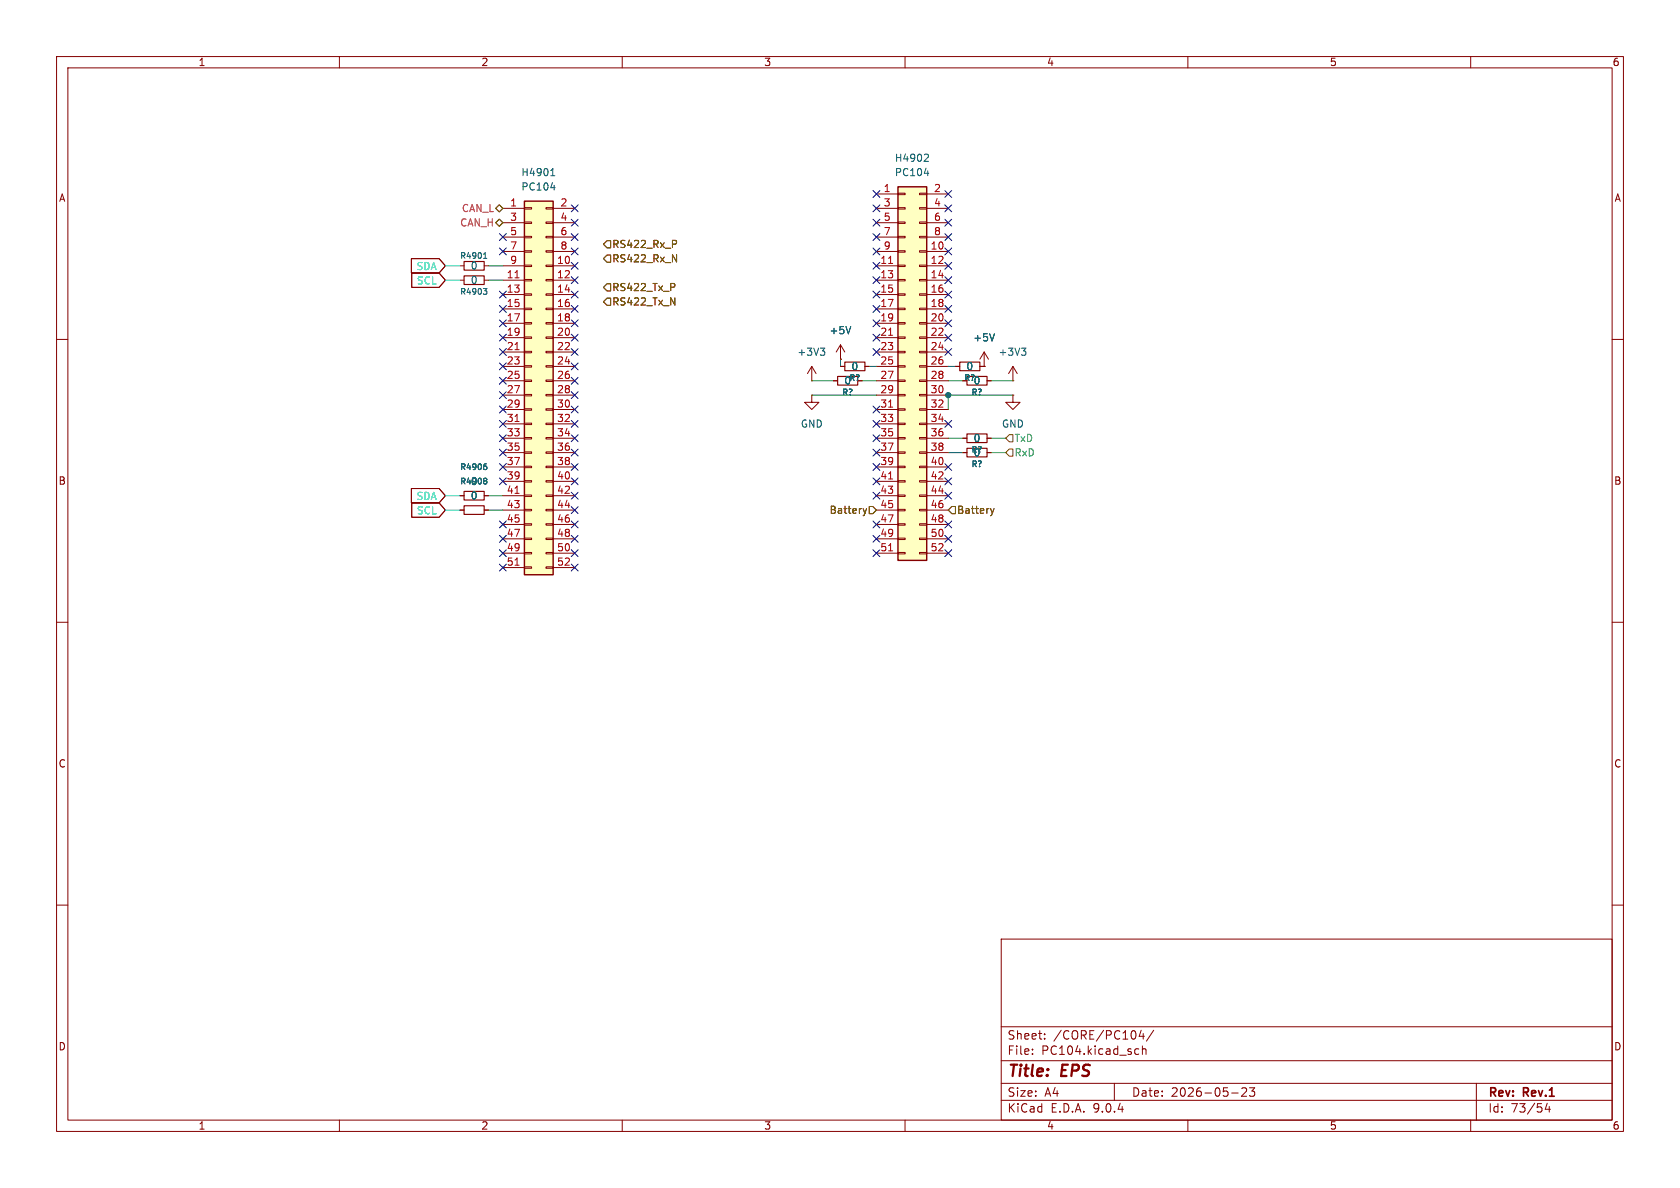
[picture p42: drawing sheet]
<svg xmlns="http://www.w3.org/2000/svg" width="297mm" height="210mm" viewBox="0 0 297 210" stroke-linecap="round" stroke-linejoin="round" font-family="sans-serif">
<defs><g id="words">
<g font-size="2.8" fill="#840000">
<text x="178" y="190.9">Title:</text>
<text x="187.7" y="190.9">EPS</text>
</g>
<g font-size="2.1" fill="#840000">
<text x="178" y="184">Sheet:</text>
<text x="186.2" y="184">/CORE/PC104/</text>
<text x="178" y="186.7">File:</text>
<text x="184.1" y="186.7">PC104.kicad_sch</text>
<text x="178" y="196.9">KiCad</text>
<text x="178" y="194.1">Size:</text>
<text x="184.7" y="194.1">A4</text>
<text x="185.7" y="196.9">E.D.A.</text>
<text x="193.3" y="196.9">9.0.4</text>
<text x="200" y="194.1">Date:</text>
<text x="207" y="194.1">2026-05-23</text>
<text x="263" y="194.3">Rev:</text>
<text x="263" y="196.9">Id:</text>
<text x="267.1" y="196.9">73/54</text>
<text x="269.4" y="194.3">Rev.1</text>
</g>
<g font-size="1.8" fill="#840000">
<text x="35" y="11.9">1</text>
<text x="85" y="11.9">2</text>
<text x="135" y="11.9">3</text>
<text x="185" y="11.9">4</text>
<text x="235" y="11.9">5</text>
<text x="285" y="11.9">6</text>
<text x="10.3" y="35.9">A</text>
<text x="285.3" y="35.9">A</text>
<text x="10.3" y="85.9">B</text>
<text x="285.3" y="85.9">B</text>
<text x="10.3" y="135.9">C</text>
<text x="285.3" y="135.9">C</text>
<text x="10.3" y="185.9">D</text>
<text x="285.3" y="185.9">D</text>
<text x="35" y="199.9">1</text>
<text x="85" y="199.9">2</text>
<text x="135" y="199.9">3</text>
<text x="185" y="199.9">4</text>
<text x="235" y="199.9">5</text>
<text x="285" y="199.9">6</text>
</g>
<g font-size="1.8" fill="#006464">
<text x="158.1" y="28.8">H4902</text>
<text x="92.1" y="31.3">H4901</text>
<text x="92.1" y="33.9">PC104</text>
<text x="158.1" y="31.3">PC104</text>
<text x="83.1" y="47.9">0</text>
<text x="83.1" y="50.4">0</text>
<text x="146.6" y="59.3">+5V</text>
<text x="140.9" y="63.1">+3V3</text>
<text x="150.4" y="65.6">0</text>
<text x="170.7" y="65.6">0</text>
<text x="172" y="60.6">+5V</text>
<text x="176.4" y="63.1">+3V3</text>
<text x="149.2" y="68.2">0</text>
<text x="172" y="68.2">0</text>
<text x="141.5" y="75.8">GND</text>
<text x="177" y="75.8">GND</text>
<text x="172" y="80.9">0</text>
<text x="172" y="78.3">0</text>
<text x="83.1" y="86">0</text>
<text x="83.1" y="88.5">0</text>
</g>
<g font-size="1.8" fill="#a90000">
<text x="156.1" y="34">1</text>
<text x="165" y="34">2</text>
<text x="90.1" y="36.6">1</text>
<text x="90.1" y="39.1">3</text>
<text x="90.1" y="41.7">5</text>
<text x="99" y="36.6">2</text>
<text x="99" y="39.1">4</text>
<text x="99" y="41.7">6</text>
<text x="156.1" y="36.6">3</text>
<text x="156.1" y="39.1">5</text>
<text x="156.1" y="41.7">7</text>
<text x="165" y="36.6">4</text>
<text x="165" y="39.1">6</text>
<text x="165" y="41.7">8</text>
<text x="90.1" y="44.2">7</text>
<text x="90.1" y="46.7">9</text>
<text x="98.4" y="46.7">10</text>
<text x="99" y="44.2">8</text>
<text x="155.5" y="46.7">11</text>
<text x="156.1" y="44.2">9</text>
<text x="164.4" y="44.2">10</text>
<text x="164.4" y="46.7">12</text>
<text x="89.5" y="49.3">11</text>
<text x="89.5" y="51.8">13</text>
<text x="98.4" y="49.3">12</text>
<text x="98.4" y="51.8">14</text>
<text x="155.5" y="49.3">13</text>
<text x="155.5" y="51.8">15</text>
<text x="164.4" y="49.3">14</text>
<text x="164.4" y="51.8">16</text>
<text x="89.5" y="54.4">15</text>
<text x="89.5" y="56.9">17</text>
<text x="89.5" y="59.4">19</text>
<text x="98.4" y="54.4">16</text>
<text x="98.4" y="56.9">18</text>
<text x="98.4" y="59.4">20</text>
<text x="155.5" y="54.4">17</text>
<text x="155.5" y="56.9">19</text>
<text x="155.5" y="59.4">21</text>
<text x="164.4" y="54.4">18</text>
<text x="164.4" y="56.9">20</text>
<text x="164.4" y="59.4">22</text>
<text x="89.5" y="62">21</text>
<text x="89.5" y="64.5">23</text>
<text x="98.4" y="62">22</text>
<text x="98.4" y="64.5">24</text>
<text x="155.5" y="62">23</text>
<text x="155.5" y="64.5">25</text>
<text x="164.4" y="62">24</text>
<text x="164.4" y="64.5">26</text>
<text x="89.5" y="67.1">25</text>
<text x="89.5" y="69.6">27</text>
<text x="98.4" y="67.1">26</text>
<text x="98.4" y="69.6">28</text>
<text x="155.5" y="67.1">27</text>
<text x="155.5" y="69.6">29</text>
<text x="164.4" y="67.1">28</text>
<text x="164.4" y="69.6">30</text>
<text x="89.5" y="72.1">29</text>
<text x="89.5" y="74.7">31</text>
<text x="89.5" y="77.2">33</text>
<text x="98.4" y="72.1">30</text>
<text x="98.4" y="74.7">32</text>
<text x="98.4" y="77.2">34</text>
<text x="155.5" y="72.1">31</text>
<text x="155.5" y="74.7">33</text>
<text x="155.5" y="77.2">35</text>
<text x="164.4" y="72.1">32</text>
<text x="164.4" y="74.7">34</text>
<text x="164.4" y="77.2">36</text>
<text x="89.5" y="79.8">35</text>
<text x="89.5" y="82.3">37</text>
<text x="98.4" y="79.8">36</text>
<text x="98.4" y="82.3">38</text>
<text x="155.5" y="79.8">37</text>
<text x="155.5" y="82.3">39</text>
<text x="164.4" y="79.8">38</text>
<text x="164.4" y="82.3">40</text>
<text x="89.5" y="84.8">39</text>
<text x="89.5" y="87.4">41</text>
<text x="89.5" y="89.9">43</text>
<text x="98.4" y="84.8">40</text>
<text x="98.4" y="87.4">42</text>
<text x="98.4" y="89.9">44</text>
<text x="155.5" y="84.8">41</text>
<text x="155.5" y="87.4">43</text>
<text x="155.5" y="89.9">45</text>
<text x="164.4" y="84.8">42</text>
<text x="164.4" y="87.4">44</text>
<text x="164.4" y="89.9">46</text>
<text x="89.5" y="92.5">45</text>
<text x="89.5" y="95">47</text>
<text x="98.4" y="92.5">46</text>
<text x="98.4" y="95">48</text>
<text x="155.5" y="92.5">47</text>
<text x="155.5" y="95">49</text>
<text x="164.4" y="92.5">48</text>
<text x="164.4" y="95">50</text>
<text x="89.5" y="97.5">49</text>
<text x="89.5" y="100.1">51</text>
<text x="98.4" y="97.5">50</text>
<text x="98.4" y="100.1">52</text>
<text x="155.5" y="97.5">51</text>
<text x="164.4" y="97.5">52</text>
</g>
<g font-size="1.8" fill="#c304bf">
<text x="81.2" y="40.2">CAN_H</text>
<text x="81.6" y="37.7">CAN_L</text>
</g>
<g font-size="1.8" fill="#0af3ff">
<text x="73.5" y="47.9">SDA</text>
<text x="73.6" y="50.5">SCL</text>
<text x="73.5" y="88.6">SDA</text>
<text x="73.6" y="91.1">SCL</text>
</g>
<g font-size="1.8" fill="#725600">
<text x="108.1" y="44">RS422_Rx_P</text>
<text x="108.1" y="46.6">RS422_Rx_N</text>
<text x="108.1" y="51.7">RS422_Tx_P</text>
<text x="108.1" y="54.2">RS422_Tx_N</text>
<text x="146.6" y="91">Battery</text>
<text x="169.1" y="91">Battery</text>
</g>
<g font-size="1.8" fill="#05c700">
<text x="179.3" y="80.9">RxD</text>
<text x="179.3" y="78.3">TxD</text>
</g>
<g font-size="1.4" fill="#006464">
<text x="81.2" y="45.9">R4901</text>
<text x="81.2" y="52.3">R4903</text>
<text x="148.8" y="70.1">R?</text>
<text x="150.1" y="67.5">R?</text>
<text x="171.6" y="70.1">R?</text>
<text x="81.2" y="83.3">R4906</text>
<text x="171.6" y="82.8">R?</text>
<text x="171.6" y="80.2">R?</text>
<text x="81.2" y="85.8">R4908</text>
</g>
<text font-size="1.4" fill="#840000" x="170.4" y="67.5">R?</text>
</g></defs>
<g fill="none" stroke="#840000" stroke-width=".18">
<path d="M10 10h277v190h-277zM12 12h273v186h-273zM60 10v2M110 10v2M160 10v2M210 10v2M260 10v2M10 60h2M143.5 67.3h.1M143.5 64.8l-.8 1.2M143.5 64.8l.8 1.2M143.5 64.8v2.5"/>
<path d="M147.3 67.3h.8M148.6 63.5h.1M148.6 61l-.8 1.2M148.6 61l.8 1.2M148.6 61v2.5M148.6 64.8h.8M151.6 67.3h.8M152.9 64.8h.8M168.9 64.8h.8M173.2 64.8h.8M174.5 67.3h.8M285 60h2"/>
<path d="M81.3 87.6h.7M81.3 90.2h.7M85.6 87.6h.8M85.6 90.2h.8M170.2 80h.7M174.5 80h.8M10 110h2M285 110h2M10 160h2M177 166h108v32h-108zM285 160h2M60 198v2"/>
<path d="M110 198v2M160 198v2M177 194.5h108M177 191.5h108M177 187.5h108M177 181.5h108M182.5 186.3v.1M182.5 185.5v.1M184.7 183.6v.1M184.7 182.8v.1M197 191.5v3M200.9 185.4l.4 .1"/>
<path d="M201.3 186.3l-.4 .1M201.7 182.1l-.3 1.1h.9M202 185.5l.2-.1 .3 .1 .1 .9M202 184.9v1.5M202.1 182.7v1M204 182.1l-1.3 2M210 198v2M217.7 193.2h1.2M219.5 192.4l.6-.1 .2 .1 .1 .3-.9 1.1h.9M220.9 192.3h.9l-.5 .6 .4 .1v.7l-.2 .1h-.4l-.2-.1M260 198v2M261 191.5v6.5"/>
<path d="M273.5 195l-.3 1.1h.9M273.9 195.6v1"/>
</g>
<path d="M148.1 66.5h3.5v1.6h-3.5zM149.4 64h3.5v1.5h-3.5zM169.7 64h3.5v1.5h-3.5zM170.9 79.2h3.6v1.6h-3.6zM170.9 66.5h3.6v1.6h-3.6zM82 86.9h3.6v1.5h-3.6zM82 89.4h3.6v1.5h-3.6z" fill="none" stroke="#840000" stroke-width=".2"/>
<path d="M150.4 57.7l-.4 1.3M145 61.5h.8l-.4 .5M145.6 62l.2 .3v.3l-.2 .2M85.7 82.4l.4 .2-.1 .3-.3 .1M85.7 84.5l.4 .2-.2 .3M85.7 85h.2M85.8 82h.2M85.9 85l.2 .4-.4 .2" fill="none" stroke="#006464" stroke-width=".18"/>
<path d="M158.7 33h5.1v66.1h-5.1z" fill="#ffffc2"/>
<path d="M158.7 33h5.1v66.1h-5.1z" fill="none" stroke="#840000" stroke-width=".25"/>
<g fill="none" stroke="#840000" stroke-width=".18">
<path d="M154.9 34.3h3.8M154.9 36.8h3.8M154.9 39.4h3.8M158.7 34.2h1.3v.2h-1.3zM158.7 36.7h1.3v.3h-1.3zM158.7 39.2h1.3v.3h-1.3zM162.6 34.2h1.2v.2h-1.2zM162.6 36.7h1.2v.3h-1.2zM162.6 39.2h1.2v.3h-1.2zM163.8 34.3h3.8M163.8 36.8h3.8M163.8 39.4h3.8"/>
<path d="M154.9 41.9h3.8M154.9 44.5h3.8M154.9 47h3.8M154.9 49.5h3.8M154.9 52.1h3.8M154.9 54.6h3.8M154.9 57.2h3.8M154.9 59.7h3.8M158.7 41.8h1.3v.2h-1.3zM158.7 44.3h1.3v.3h-1.3zM158.7 46.9h1.3v.2h-1.3zM158.7 49.4h1.3v.3h-1.3z"/>
<path d="M158.7 51.9h1.3v.3h-1.3zM158.7 54.5h1.3v.2h-1.3zM158.7 57h1.3v.3h-1.3zM158.7 59.6h1.3v.2h-1.3zM162.6 41.8h1.2v.2h-1.2zM162.6 44.3h1.2v.3h-1.2zM162.6 46.9h1.2v.2h-1.2zM162.6 49.4h1.2v.3h-1.2zM162.6 51.9h1.2v.3h-1.2zM162.6 54.5h1.2v.2h-1.2zM162.6 57h1.2v.3h-1.2zM162.6 59.6h1.2v.2h-1.2z"/>
<path d="M163.8 41.9h3.8M163.8 44.5h3.8M163.8 47h3.8M163.8 49.5h3.8M163.8 52.1h3.8M163.8 54.6h3.8M163.8 57.2h3.8M163.8 59.7h3.8M154.9 62.2h3.8M154.9 64.8h3.8M154.9 67.3h3.8M154.9 69.9h3.8"/>
<path d="M154.9 72.4h3.8M154.9 74.9h3.8M154.9 77.5h3.8M158.7 62.1h1.3v.3h-1.3zM158.7 64.6h1.3v.3h-1.3zM158.7 67.2h1.3v.2h-1.3zM158.7 69.7h1.3v.3h-1.3zM158.7 72.3h1.3v.2h-1.3zM158.7 74.8h1.3v.3h-1.3zM158.7 77.3h1.3v.3h-1.3zM158.7 79.9h1.3v.2h-1.3zM162.6 62.1h1.2v.3h-1.2z"/>
<path d="M162.6 64.6h1.2v.3h-1.2zM162.6 67.2h1.2v.2h-1.2zM162.6 69.7h1.2v.3h-1.2zM162.6 72.3h1.2v.2h-1.2zM162.6 74.8h1.2v.3h-1.2zM162.6 77.3h1.2v.3h-1.2zM162.6 79.9h1.2v.2h-1.2zM163.8 62.2h3.8M163.8 64.8h3.8M163.8 67.3h3.8M163.8 69.9h3.8M163.8 72.4h3.8"/>
<path d="M163.8 74.9h3.8M163.8 77.5h3.8M154.9 80h3.8M154.9 82.6h3.8M154.9 85.1h3.8M154.9 87.6h3.8M154.9 90.2h3.8M154.9 92.7h3.8M154.9 95.3h3.8M154.9 97.8h3.8M158.7 82.4h1.3v.3h-1.3zM158.7 85h1.3v.2h-1.3z"/>
<path d="M158.7 87.5h1.3v.3h-1.3zM158.7 90h1.3v.3h-1.3zM158.7 92.6h1.3v.2h-1.3zM158.7 95.1h1.3v.3h-1.3zM158.7 97.7h1.3v.2h-1.3zM162.6 82.4h1.2v.3h-1.2zM162.6 85h1.2v.2h-1.2zM162.6 87.5h1.2v.3h-1.2zM162.6 90h1.2v.3h-1.2zM162.6 92.6h1.2v.2h-1.2zM162.6 95.1h1.2v.3h-1.2zM162.6 97.7h1.2v.2h-1.2z"/>
<path d="M163.8 80h3.8M163.8 82.6h3.8M163.8 85.1h3.8M163.8 87.6h3.8M163.8 90.2h3.8M163.8 92.7h3.8M163.8 95.3h3.8M163.8 97.8h3.8"/>
</g>
<path d="M157.1 46.6h.7M157.1 59.3h.7M157.1 72h.7M157.1 84.7h.7M157.1 97.4h.7" fill="none" stroke="#a90000" stroke-width=".18"/>
<path d="M163.4 30.6h.8M163.6 27.2l.4 .1 .1 .3-.8 .9h.8" fill="none" stroke="#006464" stroke-width=".18"/>
<path d="M92.7 35.6h5.1v66h-5.1z" fill="#ffffc2"/>
<path d="M92.7 35.6h5.1v66h-5.1z" fill="none" stroke="#840000" stroke-width=".25"/>
<g fill="none" stroke="#840000" stroke-width=".18">
<path d="M88.9 36.8h3.8M88.9 39.4h3.8M92.7 36.7h1.3v.3h-1.3zM92.7 39.2h1.3v.3h-1.3zM96.5 36.7h1.3v.3h-1.3zM96.5 39.2h1.3v.3h-1.3zM97.8 36.8h3.8M97.8 39.4h3.8M72.7 45.7h4.9l1.1 1.3-1.1 1.3h-4.9zM72.8 48.3h4.8l1.1 1.2-1.1 1.3h-4.8zM81.3 47h.7M81.3 49.5h.7"/>
<path d="M85.6 47h.8M85.6 49.5h.8M88.9 41.9h3.8M88.9 44.5h3.8M88.9 47h3.8M88.9 49.5h3.8M88.9 52.1h3.8M88.9 54.6h3.8M88.9 57.2h3.8M88.9 59.7h3.8M92.7 41.8h1.3v.2h-1.3zM92.7 44.3h1.3v.3h-1.3z"/>
<path d="M92.7 46.9h1.3v.2h-1.3zM92.7 49.4h1.3v.3h-1.3zM92.7 51.9h1.3v.3h-1.3zM92.7 54.5h1.3v.2h-1.3zM92.7 57h1.3v.3h-1.3zM92.7 59.6h1.3v.2h-1.3zM96.5 41.8h1.3v.2h-1.3zM96.5 44.3h1.3v.3h-1.3zM96.5 46.9h1.3v.2h-1.3zM96.5 49.4h1.3v.3h-1.3zM96.5 51.9h1.3v.3h-1.3zM96.5 54.5h1.3v.2h-1.3z"/>
<path d="M96.5 57h1.3v.3h-1.3zM96.5 59.6h1.3v.2h-1.3zM97.8 41.9h3.8M97.8 44.5h3.8M97.8 47h3.8M97.8 49.5h3.8M97.8 52.1h3.8M97.8 54.6h3.8M97.8 57.2h3.8M97.8 59.7h3.8M88.9 62.2h3.8M88.9 64.8h3.8"/>
<path d="M88.9 67.3h3.8M88.9 69.9h3.8M88.9 72.4h3.8M88.9 74.9h3.8M88.9 77.5h3.8M92.7 62.1h1.3v.3h-1.3zM92.7 64.6h1.3v.3h-1.3zM92.7 67.2h1.3v.2h-1.3zM92.7 69.7h1.3v.3h-1.3zM92.7 72.3h1.3v.2h-1.3zM92.7 74.8h1.3v.3h-1.3zM92.7 77.3h1.3v.3h-1.3z"/>
<path d="M92.7 79.9h1.3v.2h-1.3zM96.5 62.1h1.3v.3h-1.3zM96.5 64.6h1.3v.3h-1.3zM96.5 67.2h1.3v.2h-1.3zM96.5 69.7h1.3v.3h-1.3zM96.5 72.3h1.3v.2h-1.3zM96.5 74.8h1.3v.3h-1.3zM96.5 77.3h1.3v.3h-1.3zM96.5 79.9h1.3v.2h-1.3zM97.8 62.2h3.8M97.8 64.8h3.8M97.8 67.3h3.8"/>
<path d="M97.8 69.9h3.8M97.8 72.4h3.8M97.8 74.9h3.8M97.8 77.5h3.8M143.5 69.9v1.2h1.3l-1.3 1.3-1.3-1.3h1.3M143.5 69.9h.1M147.3 67.3h.8M148.6 63.5h.1M148.6 64.8h.8M151.6 67.3h.8M152.9 64.8h.8M168.9 64.8h.8"/>
<path d="M170.2 77.5h.7M173.2 64.8h.8M174 64.8h.1M174 62.2l-.8 1.3M174 62.2l.8 1.3M174 62.2v2.6M174.5 67.3h.8M174.5 77.5h.8M179.1 69.9v1.2h1.2l-1.2 1.3-1.3-1.3h1.3M179.1 69.9h.1M179.1 67.3h.1M179.1 64.8l-.8 1.2"/>
<path d="M179.1 64.8l.7 1.2M179.1 64.8v2.5M72.7 86.4h4.9l1.1 1.2-1.1 1.3h-4.9zM72.8 88.9h4.8l1.1 1.3-1.1 1.2h-4.8zM81.3 87.6h.7M81.3 90.2h.7M85.6 87.6h.8M85.6 90.2h.8M88.9 80h3.8M88.9 82.6h3.8M88.9 85.1h3.8M88.9 87.6h3.8"/>
<path d="M88.9 90.2h3.8M88.9 92.7h3.8M88.9 95.3h3.8M88.9 97.8h3.8M92.7 82.4h1.3v.3h-1.3zM92.7 85h1.3v.2h-1.3zM92.7 87.5h1.3v.3h-1.3zM92.7 90h1.3v.3h-1.3zM92.7 92.6h1.3v.2h-1.3zM92.7 95.1h1.3v.3h-1.3zM92.7 97.7h1.3v.2h-1.3zM96.5 82.4h1.3v.3h-1.3z"/>
<path d="M96.5 85h1.3v.2h-1.3zM96.5 87.5h1.3v.3h-1.3zM96.5 90h1.3v.3h-1.3zM96.5 92.6h1.3v.2h-1.3zM96.5 95.1h1.3v.3h-1.3zM96.5 97.7h1.3v.2h-1.3zM97.8 80h3.8M97.8 82.6h3.8M97.8 85.1h3.8M97.8 87.6h3.8M97.8 90.2h3.8M97.8 92.7h3.8"/>
<path d="M97.8 95.3h3.8M97.8 97.8h3.8M170.2 80h.7M174.5 80h.8M88.9 100.3h3.8M92.7 100.2h1.3v.3h-1.3zM96.5 100.2h1.3v.3h-1.3zM97.8 100.3h3.8"/>
</g>
<path d="M91 49.1h.8M91 61.8h.8M91 74.5h.8M91 87.2h.8M91 99.9h.8" fill="none" stroke="#a90000" stroke-width=".18"/>
<g fill="none" stroke="#006464" stroke-width=".18">
<path d="M97.4 31.1h.7M97.4 33.2h.8M97.5 30.1l.2-.3v1.3M85.4 51h.7l-.4 .4 .3 .1 .1 .3-.2 .2h-.3M85.5 45.7h.6M85.6 44.9l.2-.2v1M150.4 57.7l-.4 1.3M175.8 59l-.4 1.3M180.6 61.5h.8l-.5 .5M181.1 62l.3 .3v.3l-.3 .2M85.7 82.4l.4 .2-.1 .3-.3 .1M85.7 84.5l.4 .2-.2 .3"/>
<path d="M85.7 85h.2M85.8 82h.2M85.9 85l.2 .4-.4 .2"/>
</g>
<path d="M82 48.8h3.6v1.5h-3.6zM82 46.2h3.6v1.6h-3.6zM170.9 76.7h3.6v1.5h-3.6z" fill="none" stroke="#840000" stroke-width=".2"/>
<g fill="none" stroke="#725600" stroke-width=".18">
<path d="M87.6 36.8l.7-.6 .6 .6-.6 .7zM87.6 39.4l.7-.7 .6 .7-.6 .6zM107.3 50.2h.6v1.2h-.6l-.6-.6zM107.3 52.7h.6v1.3h-.6l-.6-.7zM107.3 42.5h.6v1.3h-.6l-.6-.6zM107.3 45.1h.6v1.3h-.6l-.6-.7zM118.6 52.6l.7 1.3v-1.3M118.9 45l.7 1.3v-1.3M119.2 50.2l.1 .2-.1 .3M119.4 42.5l.2 .2-.1 .3-.1 .2M177.8 77.5l.6-.7h.7v1.3h-.7zM152.6 89.9l.3 .8"/>
<path d="M152.9 90.7l-.2 .4M153.2 89.9l-.3 .8M153.7 89.5h.6l.6 .7-.6 .6h-.6zM168.3 89.5h.6v1.3h-.6l-.7-.6zM175.1 89.9l.3 .8M175.4 90.7l-.2 .4M175.7 89.9l-.3 .8M177.8 80l.6-.6h.7v1.2h-.7z"/>
</g>
<path d="M78.7 47h2.6M78.7 49.5h2.6M78.7 90.2h2.6M78.7 87.6h2.6" fill="none" stroke="#0af3ff" stroke-width=".18"/>
<g fill="none" stroke="#009600" stroke-width=".18">
<path d="M86.4 47h2.5M86.4 49.5h2.5M143.5 69.9h11.4M143.5 67.3h3.8M148.6 63.5v1.3M152.4 67.3h2.5M153.7 64.8h1.2M167.6 77.5h2.6M167.6 67.3h2.6M167.6 64.8h1.3M175.3 67.3h3.8M179.1 69.9h-11.5v2.5"/>
<path d="M86.4 90.2h2.5M86.4 87.6h2.5M167.6 80h2.6"/>
</g>
<path d="M175.3 77.5h2.5M175.3 80h2.5" fill="none" stroke="#05c700" stroke-width=".18"/>
<g fill="none" stroke="#000084" stroke-width=".18">
<path d="M101 36.2l1.2 1.2M101 38.8l1.2 1.2M102.2 36.2l-1.2 1.2M102.2 38.8l-1.2 1.2M154.3 36.2l1.2 1.2M154.3 33.7l1.2 1.2M154.3 38.8l1.2 1.2M155.5 33.7l-1.2 1.2M155.5 38.8l-1.2 1.2M155.5 36.2l-1.2 1.2M167 38.8l1.2 1.2M167 33.7l1.2 1.2"/>
<path d="M167 36.2l1.2 1.2M168.2 38.8l-1.2 1.2M168.2 33.7l-1.2 1.2M168.2 36.2l-1.2 1.2M88.3 54l1.2 1.2M88.3 56.5l1.2 1.3M88.3 51.5l1.2 1.2M88.3 59.1l1.2 1.2M88.3 43.8l1.2 1.3M88.3 41.3l1.2 1.2M89.5 54l-1.2 1.2M89.5 59.1l-1.2 1.2"/>
<path d="M89.5 56.5l-1.2 1.3M89.5 51.5l-1.2 1.2M89.5 43.8l-1.2 1.3M89.5 41.3l-1.2 1.2M101 59.1l1.2 1.2M101 41.3l1.2 1.2M101 46.4l1.2 1.2M101 43.8l1.2 1.3M101 51.5l1.2 1.2M101 48.9l1.2 1.2M101 56.5l1.2 1.3M101 54l1.2 1.2"/>
<path d="M102.2 59.1l-1.2 1.2M102.2 41.3l-1.2 1.2M102.2 46.4l-1.2 1.2M102.2 43.8l-1.2 1.3M102.2 48.9l-1.2 1.2M102.2 54l-1.2 1.2M102.2 51.5l-1.2 1.2M102.2 56.5l-1.2 1.3M154.3 59.1l1.2 1.2M154.3 56.5l1.2 1.3M154.3 54l1.2 1.2M154.3 48.9l1.2 1.2"/>
<path d="M154.3 51.5l1.2 1.2M154.3 41.3l1.2 1.2M154.3 46.4l1.2 1.2M154.3 43.8l1.2 1.3M155.5 43.8l-1.2 1.3M155.5 51.5l-1.2 1.2M155.5 59.1l-1.2 1.2M155.5 56.5l-1.2 1.3M155.5 54l-1.2 1.2M155.5 46.4l-1.2 1.2M155.5 48.9l-1.2 1.2M155.5 41.3l-1.2 1.2"/>
<path d="M167 48.9l1.2 1.2M167 46.4l1.2 1.2M167 43.8l1.2 1.3M167 41.3l1.2 1.2M167 56.5l1.2 1.3M167 54l1.2 1.2M167 59.1l1.2 1.2M167 51.5l1.2 1.2M168.2 48.9l-1.2 1.2M168.2 46.4l-1.2 1.2M168.2 43.8l-1.2 1.3M168.2 41.3l-1.2 1.2"/>
<path d="M168.2 54l-1.2 1.2M168.2 59.1l-1.2 1.2M168.2 51.5l-1.2 1.2M168.2 56.5l-1.2 1.3M88.3 61.6l1.2 1.2M88.3 66.7l1.2 1.2M88.3 64.2l1.2 1.2M88.3 76.9l1.2 1.2M88.3 69.2l1.2 1.3M88.3 74.3l1.2 1.2M88.3 79.4l1.2 1.2M88.3 71.8l1.2 1.2"/>
<path d="M89.5 71.8l-1.2 1.2M89.5 61.6l-1.2 1.2M89.5 66.7l-1.2 1.2M89.5 64.2l-1.2 1.2M89.5 74.3l-1.2 1.2M89.5 79.4l-1.2 1.2M89.5 76.9l-1.2 1.2M89.5 69.2l-1.2 1.3M101 66.7l1.2 1.2M101 74.3l1.2 1.2M101 64.2l1.2 1.2M101 76.9l1.2 1.2"/>
<path d="M101 79.4l1.2 1.2M101 71.8l1.2 1.2M101 69.2l1.2 1.3M101 61.6l1.2 1.2M102.2 66.7l-1.2 1.2M102.2 71.8l-1.2 1.2M102.2 79.4l-1.2 1.2M102.2 76.9l-1.2 1.2M102.2 69.2l-1.2 1.3M102.2 61.6l-1.2 1.2M102.2 64.2l-1.2 1.2M102.2 74.3l-1.2 1.2"/>
<path d="M154.3 61.6l1.2 1.2M154.3 76.9l1.2 1.2M154.3 71.8l1.2 1.2M154.3 74.3l1.2 1.2M154.3 79.4l1.2 1.2M155.5 61.6l-1.2 1.2M155.5 71.8l-1.2 1.2M155.5 74.3l-1.2 1.2M155.5 76.9l-1.2 1.2M155.5 79.4l-1.2 1.2M167 61.6l1.2 1.2M167 74.3l1.2 1.2"/>
<path d="M168.2 61.6l-1.2 1.2M168.2 74.3l-1.2 1.2M88.3 84.5l1.2 1.2M88.3 99.7l1.2 1.2M88.3 97.2l1.2 1.2M88.3 94.6l1.2 1.3M88.3 92.1l1.2 1.2M88.3 81.9l1.2 1.3M89.5 84.5l-1.2 1.2M89.5 99.7l-1.2 1.2M89.5 97.2l-1.2 1.2M89.5 94.6l-1.2 1.3"/>
<path d="M89.5 92.1l-1.2 1.2M89.5 81.9l-1.2 1.3M101 89.6l1.2 1.2M101 87l1.2 1.2M101 81.9l1.2 1.3M101 84.5l1.2 1.2M101 92.1l1.2 1.2M101 94.6l1.2 1.3M101 97.2l1.2 1.2M101 99.7l1.2 1.2M102.2 84.5l-1.2 1.2M102.2 81.9l-1.2 1.3"/>
<path d="M102.2 89.6l-1.2 1.2M102.2 87l-1.2 1.2M102.2 92.1l-1.2 1.2M102.2 94.6l-1.2 1.3M102.2 97.2l-1.2 1.2M102.2 99.7l-1.2 1.2M154.3 84.5l1.2 1.2M154.3 94.6l1.2 1.3M154.3 81.9l1.2 1.3M154.3 97.2l1.2 1.2M154.3 92.1l1.2 1.2M154.3 87l1.2 1.2"/>
<path d="M155.5 94.6l-1.2 1.3M155.5 87l-1.2 1.2M155.5 84.5l-1.2 1.2M155.5 81.9l-1.2 1.3M155.5 97.2l-1.2 1.2M155.5 92.1l-1.2 1.2M167 81.9l1.2 1.3M167 97.2l1.2 1.2M167 87l1.2 1.2M167 92.1l1.2 1.2M167 84.5l1.2 1.2M167 94.6l1.2 1.3"/>
<path d="M168.2 81.9l-1.2 1.3M168.2 84.5l-1.2 1.2M168.2 87l-1.2 1.2M168.2 97.2l-1.2 1.2M168.2 92.1l-1.2 1.2M168.2 94.6l-1.2 1.3"/>
</g>
<circle cx="167.6" cy="69.9" r=".46" fill="#009600" stroke="#009600" stroke-width=".18"/>
<use href="#words"/>
</svg>
